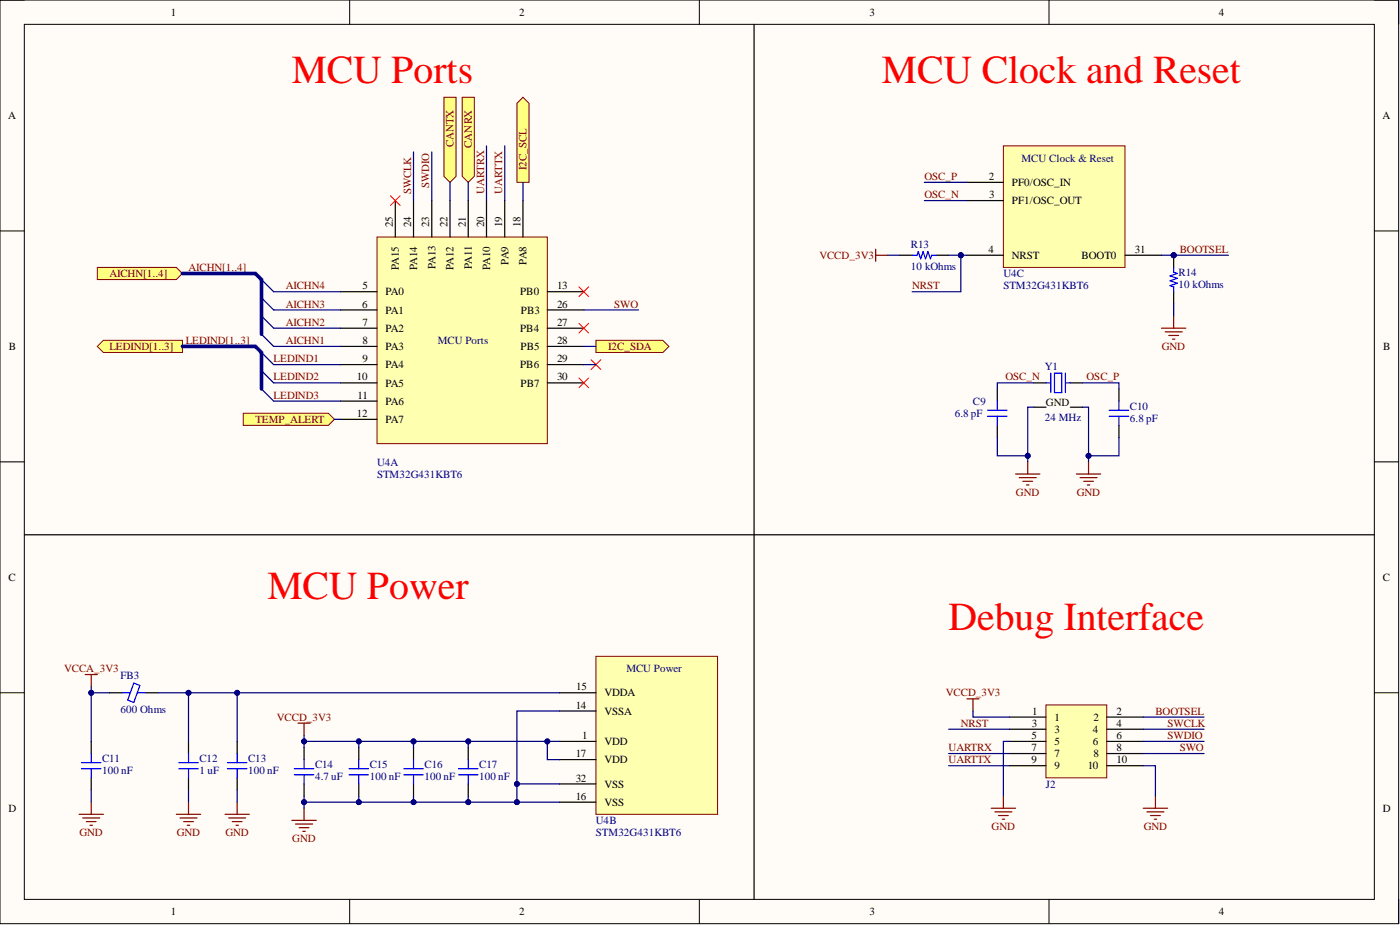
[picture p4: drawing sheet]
<svg xmlns="http://www.w3.org/2000/svg" width="292mm" height="193mm" viewBox="0 0 292 193" stroke-linecap="round" stroke-linejoin="round" font-family="sans-serif">
<defs><g id="words">
<g font-size="8.3" fill="#f00">
<text x="60.9" y="17.2">MCU Ports</text>
<text x="184" y="17.2">MCU Clock and Reset</text>
<text x="55.8" y="125">MCU Power</text>
<text x="197.9" y="131.3">Debug Interface</text>
</g>
<g font-size="2.3">
<text x="35.6" y="3.3">1</text>
<text x="108.4" y="3.3">2</text>
<text x="181.4" y="3.3">3</text>
<text x="254.3" y="3.3">4</text>
<text x="1.7" y="24.9">A</text>
<text x="288.4" y="24.9">A</text>
<text x="206.3" y="37.5">2</text>
<text x="206.4" y="41.3">3</text>
<text x="211.1" y="38.8">PF0/OSC_IN</text>
<text x="82" y="47.4" transform="rotate(-90 82 47.4)">25</text>
<text x="85.8" y="47.4" transform="rotate(-90 85.8 47.4)">24</text>
<text x="89.6" y="47.4" transform="rotate(-90 89.6 47.4)">23</text>
<text x="93.4" y="47.4" transform="rotate(-90 93.4 47.4)">22</text>
<text x="97.2" y="47.4" transform="rotate(-90 97.2 47.4)">21</text>
<text x="101" y="47.4" transform="rotate(-90 101 47.4)">20</text>
<text x="104.8" y="47.4" transform="rotate(-90 104.8 47.4)">19</text>
<text x="108.6" y="47.4" transform="rotate(-90 108.6 47.4)">18</text>
<text x="211.1" y="42.6">PF1/OSC_OUT</text>
<text x="206.2" y="52.7">4</text>
<text x="236.8" y="52.7">31</text>
<text x="83.2" y="56.3" transform="rotate(-90 83.2 56.3)">PA15</text>
<text x="87" y="56.4" transform="rotate(-90 87 56.4)">PA14</text>
<text x="90.8" y="56.2" transform="rotate(-90 90.8 56.2)">PA13</text>
<text x="94.7" y="56.4" transform="rotate(-90 94.7 56.4)">PA12</text>
<text x="98.5" y="56.1" transform="rotate(-90 98.5 56.1)">PA11</text>
<text x="102.3" y="56.4" transform="rotate(-90 102.3 56.4)">PA10</text>
<text x="106.1" y="55.2" transform="rotate(-90 106.1 55.2)">PA9</text>
<text x="109.9" y="55.2" transform="rotate(-90 109.9 55.2)">PA8</text>
<text x="211.1" y="54">NRST</text>
<text x="225.7" y="54">BOOT0</text>
<text x="75.5" y="64.2">6</text>
<text x="75.6" y="60.4">5</text>
<text x="80.4" y="61.6">PA0</text>
<text x="80.4" y="65.4">PA1</text>
<text x="108.5" y="61.6">PB0</text>
<text x="108.7" y="65.4">PB3</text>
<text x="116.2" y="64.2">26</text>
<text x="116.2" y="60.4">13</text>
<text x="75.6" y="68">7</text>
<text x="75.6" y="71.8">8</text>
<text x="80.4" y="69.2">PA2</text>
<text x="108.5" y="69.2">PB4</text>
<text x="116.2" y="71.8">28</text>
<text x="116.2" y="68">27</text>
<text x="1.9" y="73">B</text>
<text x="75.6" y="75.6">9</text>
<text x="80.4" y="73">PA3</text>
<text x="80.4" y="76.8">PA4</text>
<text x="108.5" y="76.8">PB6</text>
<text x="108.6" y="73">PB5</text>
<text x="116.2" y="75.6">29</text>
<text x="288.6" y="73">B</text>
<text x="74.4" y="79.4">10</text>
<text x="74.6" y="83.2">11</text>
<text x="80.4" y="80.6">PA5</text>
<text x="108.6" y="80.6">PB7</text>
<text x="116.2" y="79.4">30</text>
<text x="74.4" y="87">12</text>
<text x="80.4" y="84.4">PA6</text>
<text x="80.4" y="88.2">PA7</text>
<text x="218.2" y="84.7">GND</text>
<text x="1.8" y="121.2">C</text>
<text x="288.5" y="121.2">C</text>
<text x="120.1" y="147.8">14</text>
<text x="120.2" y="144">15</text>
<text x="126.1" y="149.1">VSSA</text>
<text x="126.1" y="145.3">VDDA</text>
<text x="215.4" y="149.1">1</text>
<text x="233" y="149.1">2</text>
<text x="121.5" y="154.2">1</text>
<text x="126.1" y="155.4">VDD</text>
<text x="215.2" y="154.2">5</text>
<text x="215.3" y="151.6">3</text>
<text x="220" y="150.4">1</text>
<text x="220" y="152.9">3</text>
<text x="220" y="155.4">5</text>
<text x="228" y="152.9">4</text>
<text x="228" y="155.4">6</text>
<text x="228.1" y="150.4">2</text>
<text x="233" y="151.6">4</text>
<text x="233" y="154.2">6</text>
<text x="120.1" y="158">17</text>
<text x="126.1" y="159.2">VDD</text>
<text x="215.2" y="156.7">7</text>
<text x="215.2" y="159.2">9</text>
<text x="220" y="158">7</text>
<text x="220" y="160.5">9</text>
<text x="226.9" y="160.5">10</text>
<text x="228.1" y="158">8</text>
<text x="233" y="156.7">8</text>
<text x="233" y="159.2">10</text>
<text x="120.1" y="163">32</text>
<text x="120.1" y="166.8">16</text>
<text x="126.1" y="164.3">VSS</text>
<text x="1.8" y="169.4">D</text>
<text x="126.1" y="168.1">VSS</text>
<text x="288.5" y="169.4">D</text>
<text x="35.6" y="190.9">1</text>
<text x="108.4" y="190.9">2</text>
<text x="181.4" y="190.9">3</text>
<text x="254.3" y="190.9">4</text>
</g>
<g font-size="2.3" fill="#800000">
<text x="94.7" y="30.7" transform="rotate(-90 94.7 30.7)">CANTX</text>
<text x="98.5" y="30.9" transform="rotate(-90 98.5 30.9)">CANRX</text>
<text x="109.9" y="35.5" transform="rotate(-90 109.9 35.5)">I2C_SCL</text>
<text x="85.8" y="40.6" transform="rotate(-90 85.8 40.6)">SWCLK</text>
<text x="89.6" y="39.3" transform="rotate(-90 89.6 39.3)">SWDIO</text>
<text x="101" y="40.6" transform="rotate(-90 101 40.6)">UARTRX</text>
<text x="104.8" y="40.6" transform="rotate(-90 104.8 40.6)">UARTTX</text>
<text x="192.9" y="37.5">OSC_P</text>
<text x="192.9" y="41.3">OSC_N</text>
<text x="246.1" y="52.7">BOOTSEL</text>
<text x="22.8" y="57.8">AICHN[1..4]</text>
<text x="39.3" y="56.5">AICHN[1..4]</text>
<text x="170.9" y="54">VCCD_3V3</text>
<text x="59.6" y="60.4">AICHN4</text>
<text x="59.6" y="64.2">AICHN3</text>
<text x="128.1" y="64.2">SWO</text>
<text x="190.3" y="60.4">NRST</text>
<text x="38.7" y="71.8">LEDIND[1..3]</text>
<text x="59.6" y="68">AICHN2</text>
<text x="59.6" y="71.8">AICHN1</text>
<text x="22.8" y="73">LEDIND[1..3]</text>
<text x="57.1" y="75.6">LEDIND1</text>
<text x="126.9" y="73">I2C_SDA</text>
<text x="242.4" y="73">GND</text>
<text x="57.1" y="83.2">LEDIND3</text>
<text x="57.1" y="79.4">LEDIND2</text>
<text x="209.8" y="79.4">OSC_N</text>
<text x="226.7" y="79.4">OSC_P</text>
<text x="53.3" y="88.2">TEMP_ALERT</text>
<text x="212" y="103.5">GND</text>
<text x="224.7" y="103.5">GND</text>
<text x="13.4" y="140.2">VCCA_3V3</text>
<text x="197.3" y="145.3">VCCD_3V3</text>
<text x="241.1" y="149.1">BOOTSEL</text>
<text x="57.8" y="150.4">VCCD_3V3</text>
<text x="200.5" y="151.6">NRST</text>
<text x="243.6" y="151.6">SWCLK</text>
<text x="243.6" y="154.2">SWDIO</text>
<text x="197.9" y="156.7">UARTRX</text>
<text x="197.9" y="159.2">UARTTX</text>
<text x="246.1" y="156.7">SWO</text>
<text x="206.9" y="173.2">GND</text>
<text x="238.6" y="173.2">GND</text>
<text x="16.6" y="174.4">GND</text>
<text x="36.9" y="174.4">GND</text>
<text x="47" y="174.4">GND</text>
<text x="61" y="175.7">GND</text>
</g>
<g font-size="2.3" fill="#000080">
<text x="213.2" y="33.7">MCU Clock &amp; Reset</text>
<text x="190.1" y="51.7">R13</text>
<text x="190.1" y="56.3">10 kOhms</text>
<text x="209.4" y="57.8">U4C</text>
<text x="245.9" y="57.6">R14</text>
<text x="209.4" y="60.4">STM32G431KBT6</text>
<text x="245.9" y="60.1">10 kOhms</text>
<text x="91.4" y="71.8">MCU Ports</text>
<text x="218" y="77.1">Y1</text>
<text x="199.2" y="87">6.8 pF</text>
<text x="203" y="84.4">C9</text>
<text x="218" y="87.7">24 MHz</text>
<text x="235.7" y="85.5">C10</text>
<text x="235.7" y="88">6.8 pF</text>
<text x="78.7" y="97.1">U4A</text>
<text x="78.7" y="99.6">STM32G431KBT6</text>
<text x="25.1" y="141.7">FB3</text>
<text x="130.7" y="140.2">MCU Power</text>
<text x="25.1" y="148.8">600 Ohms</text>
<text x="21.3" y="159">C11</text>
<text x="21.3" y="161.5">100 nF</text>
<text x="41.6" y="159">C12</text>
<text x="41.6" y="161.5">1 uF</text>
<text x="51.8" y="159">C13</text>
<text x="51.8" y="161.5">100 nF</text>
<text x="65.7" y="160.2">C14</text>
<text x="77.1" y="160.2">C15</text>
<text x="88.6" y="160.2">C16</text>
<text x="100" y="160.2">C17</text>
<text x="65.7" y="162.8">4.7 uF</text>
<text x="77.1" y="162.8">100 nF</text>
<text x="88.6" y="162.8">100 nF</text>
<text x="100" y="162.8">100 nF</text>
<text x="218.2" y="164.3">J2</text>
<text x="124.3" y="171.9">U4B</text>
<text x="124.3" y="174.4">STM32G431KBT6</text>
</g>
</g></defs>
<path d="M0 0h291.8v192.7h-291.8z" fill-rule="evenodd" fill="#fffcf8"/>
<path d="M0 0h291.8v192.7h-291.8z" fill="none" stroke="#000" stroke-width=".21"/>
<path d="M5.1 5.1h281.6v182.5h-281.6z" fill-rule="evenodd" fill="#fffcf8"/>
<g fill="none" stroke="#000" stroke-width=".21">
<path d="M0 0h5.1M5.1 5.1h281.6v182.5h-281.6zM73 0v5.1M145.9 0v5.1M218.9 0v5.1M286.7 0h5.1v5.1M0 48.2h5.1M286.7 48.2h5.1M0 96.4h5.1M286.7 96.4h5.1M0 144.5h5.1M286.7 144.5h5.1"/>
<path d="M73 187.6v5.1M145.9 187.6v5.1M218.9 187.6v5.1M291.8 187.6v5.1"/>
</g>
<path d="M62.2 150.9h2.5M63.4 150.9v2.5M60.9 171.1h5.1M61.7 171.9h3.5M62.4 172.7h2.1M63.2 173.4h.5M63.4 168.6v2.5" fill="none" stroke="#800000" stroke-width=".25"/>
<path d="M92.6 20.3h2.6v16.5l-1.3 1.2-1.3-1.2z" fill-rule="evenodd" fill="#ffff80"/>
<path d="M92.6 20.3h2.6v16.5l-1.3 1.2-1.3-1.2z" fill="none" stroke="#800000" stroke-width=".21"/>
<path d="M96.4 20.3h2.6v16.5l-1.3 1.2-1.3-1.2z" fill-rule="evenodd" fill="#ffff80"/>
<path d="M96.4 20.3h2.6v16.5l-1.3 1.2-1.3-1.2z" fill="none" stroke="#800000" stroke-width=".21"/>
<path d="M206.8 168.6h5.1M207.6 169.4h3.5M208.3 170.1h2.1M209.1 170.9h.5M209.4 166.1v2.5M238.5 168.6h5.1M239.3 169.4h3.5M240.1 170.1h2M240.8 170.9h.5M241.1 166.1v2.5" fill="none" stroke="#800000" stroke-width=".25"/>
<path d="M20.3 55.8h16.5l1.3 1.3-1.3 1.2h-16.5z" fill-rule="evenodd" fill="#ffff80"/>
<path d="M20.3 55.8h16.5l1.3 1.3-1.3 1.2h-16.5z" fill="none" stroke="#800000" stroke-width=".21"/>
<path d="M78.7 49.4h35.5v43.1h-35.5z" fill-rule="evenodd" fill="#ffffb0"/>
<path d="M78.7 49.4h35.5v43.1h-35.5z" fill="none" stroke="#800000" stroke-width=".21"/>
<g fill="none" stroke="#000" stroke-width=".25">
<path d="M82.5 41.8v7.6M86.3 41.8v7.6M90.1 41.8v7.6M93.9 41.8v7.6M97.7 41.8v7.6M101.5 41.8v7.6M105.3 41.8v7.6M109.1 41.8v7.6M71.1 60.9h7.6M71.1 64.7h7.6M71.1 68.5h7.6M71.1 72.3h7.6"/>
<path d="M71.1 76.1h7.6M71.1 79.9h7.6M114.2 60.9h7.6M114.2 64.7h7.6M114.2 68.5h7.6M114.2 72.3h7.6M114.2 76.1h7.6M114.2 79.9h7.6M71.1 83.7h7.6M71.1 87.5h7.6"/>
</g>
<path d="M124.3 136.9h25.4v33h-25.4z" fill-rule="evenodd" fill="#ffffb0"/>
<path d="M124.3 136.9h25.4v33h-25.4z" fill="none" stroke="#800000" stroke-width=".21"/>
<path d="M116.7 154.7h7.6M116.7 158.5h7.6M116.7 148.3h7.6M116.7 144.5h7.6M116.7 163.5h7.6M116.7 167.3h7.6" fill="none" stroke="#000" stroke-width=".25"/>
<path d="M209.4 30.4h25.3v25.4h-25.3z" fill-rule="evenodd" fill="#ffffb0"/>
<path d="M209.4 30.4h25.3v25.4h-25.3z" fill="none" stroke="#800000" stroke-width=".21"/>
<path d="M201.7 38h7.7M187.8 53.3h2.5M195.4 53.3h2.5M201.7 41.8h7.7M201.7 53.3h7.7M234.7 53.3h7.6" fill="none" stroke="#000" stroke-width=".25"/>
<path d="M54.6 58.3l2.5 2.6M54.6 62.1l2.5 2.6M54.6 65.9l2.5 2.6M54.6 69.7l2.5 2.6" fill="none" stroke="#000080" stroke-width=".25"/>
<path d="M190.3 53.3h1l.3-.8 .5 1.5 .5-1.5 .5 1.5 .5-1.5 .5 1.5 .3-.7h1" fill="none" stroke="#00f" stroke-width=".25"/>
<path d="M182.7 52v2.5M182.7 53.3h2.5" fill="none" stroke="#800000" stroke-width=".25"/>
<circle cx="244.9" cy="53.3" r=".51" fill="#000080"/>
<circle cx="244.9" cy="53.3" r=".51" fill="none" stroke="#000080" stroke-width=".21"/>
<path d="M244.9 53.3v2.5M244.9 60.9v2.5" fill="none" stroke="#000" stroke-width=".25"/>
<circle cx="244.9" cy="53.3" r=".51" fill="#000080"/>
<circle cx="244.9" cy="53.3" r=".51" fill="none" stroke="#000080" stroke-width=".21"/>
<path d="M244.9 55.8v1l.7 .3-1.5 .5 1.5 .5-1.5 .5 1.5 .5-1.5 .5 .8 .2v1.1" fill="none" stroke="#00f" stroke-width=".25"/>
<path d="M242.3 68.5h5.1M243.1 69.2h3.6M243.9 70h2M244.6 70.7h.5M244.9 65.9v2.6" fill="none" stroke="#800000" stroke-width=".25"/>
<path d="M20.3 72.3l1.3-1.3h16.5v2.5h-16.5z" fill-rule="evenodd" fill="#ffff80"/>
<path d="M20.3 72.3l1.3-1.3h16.5v2.5h-16.5z" fill="none" stroke="#800000" stroke-width=".21"/>
<path d="M157.3 5.1v182.5M5.1 111.6h281.6" fill="none" stroke="#000" stroke-width=".25"/>
<path d="M211.9 98.9h5.1M212.6 99.6h3.6M214.4 96.4v2.5M213.4 100.4h2M214.2 101.2h.5" fill="none" stroke="#800000" stroke-width=".25"/>
<path d="M218.2 147.1h12.7v15.2h-12.7z" fill-rule="evenodd" fill="#ffffb0"/>
<path d="M218.2 147.1h12.7v15.2h-12.7z" fill="none" stroke="#800000" stroke-width=".21"/>
<g fill="none" stroke="#000" stroke-width=".25">
<path d="M63.4 155.9v2.6M74.9 155.9v2.6M86.3 155.9v2.6M97.7 155.9v2.6M210.6 149.6h7.6M210.6 152.1h7.6M210.6 154.7h7.6M210.6 157.2h7.6M210.6 159.7h7.6M230.9 149.6h7.6M230.9 152.1h7.6M230.9 154.7h7.6"/>
<path d="M230.9 157.2h7.6M230.9 159.7h7.6M63.4 163.5v2.6M74.9 163.5v2.6M86.3 163.5v2.6M97.7 163.5v2.6"/>
</g>
<path d="M201.7 145.8h2.6M203 145.8v2.5" fill="none" stroke="#800000" stroke-width=".25"/>
<g fill="none" stroke="#00f" stroke-width=".25">
<path d="M63.4 158.5v1.9M74.9 158.5v1.9M86.3 158.5v1.9M97.7 158.5v1.9M61.4 161.6h4.1M61.4 160.4h4.1M63.4 161.6v1.9M72.8 161.6h4.1M72.8 160.4h4.1M74.9 161.6v1.9M84.2 161.6h4.1M84.2 160.4h4.1"/>
<path d="M86.3 161.6v1.9M95.7 161.6h4M95.7 160.4h4M97.7 161.6v1.9"/>
</g>
<path d="M124.3 71h14l1.3 1.3-1.3 1.2h-14z" fill-rule="evenodd" fill="#ffff80"/>
<path d="M124.3 71h14l1.3 1.3-1.3 1.2h-14z" fill="none" stroke="#800000" stroke-width=".21"/>
<path d="M107.8 21.6l1.3-1.3 1.3 1.3v16.4h-2.6z" fill-rule="evenodd" fill="#ffff80"/>
<path d="M107.8 21.6l1.3-1.3 1.3 1.3v16.4h-2.6z" fill="none" stroke="#800000" stroke-width=".21"/>
<path d="M81.5 40.8l2 2.1M83.5 40.8l-2 2.1M120.8 59.8l2 2.1M122.8 59.8l-2 2.1M120.8 78.9l2 2M120.8 67.4l2 2.1M122.8 78.9l-2 2M122.8 67.4l-2 2.1M123.3 75.1l2.1 2M125.4 75.1l-2.1 2" fill="none" stroke="#f00" stroke-width=".21"/>
<path d="M215.7 79.9h2.5M223.3 79.9h2.5M208.1 81.1v2.6M208.1 88.7v2.6M215.7 84.9h2.5M223.3 84.9h2.5M233.5 81.1v2.6M233.5 88.7v2.6" fill="none" stroke="#000" stroke-width=".25"/>
<g fill="none" stroke="#00f" stroke-width=".25">
<path d="M218.2 79.9h1M219.2 77.8v4.1M220 77.8h1.5v4.1h-1.5zM222.3 79.9h1M222.3 77.8v4.1M206.1 86.8h4M206.1 85.6h4M208.1 83.7v1.9M208.1 86.8v1.9M231.4 86.8h4.1M231.4 85.6h4.1M233.5 83.7v1.9"/>
<path d="M233.5 86.8v1.9"/>
</g>
<path d="M224.6 98.9h5.1M225.3 99.6h3.6M227.1 96.4v2.5M226.1 100.4h2M226.9 101.2h.5" fill="none" stroke="#800000" stroke-width=".25"/>
<path d="M50.8 86.2h17.7l1.3 1.3-1.3 1.2h-17.7z" fill-rule="evenodd" fill="#ffff80"/>
<path d="M50.8 86.2h17.7l1.3 1.3-1.3 1.2h-17.7z" fill="none" stroke="#800000" stroke-width=".21"/>
<path d="M54.6 73.5l2.5 2.6M54.6 77.3l2.5 2.6M244.9 63.4v2.5M54.6 81.1l2.5 2.6M19 143.3v1.2h3.8" fill="none" stroke="#000080" stroke-width=".25"/>
<g fill="none" stroke="#800000" stroke-width=".25">
<path d="M17.8 140.7h2.5M19 140.7v2.6M16.5 169.9h5.1M17.3 170.6h3.5M18 171.4h2M18.8 172.2h.5M19 167.3v2.6M36.8 169.9h5.1M37.6 170.6h3.5M38.3 171.4h2M39.1 172.2h.5M39.3 167.3v2.6"/>
<path d="M46.9 169.9h5.1M47.7 170.6h3.6M48.5 171.4h2M49.2 172.2h.5M49.5 167.3v2.6"/>
</g>
<g fill="none" stroke="#00f" stroke-width=".25">
<path d="M17 159.1h4.1M19 157.2v1.9M25.4 144.5h1.8M27.9 142.5l1.3 .5-1.3 3.6-1.3-.6zM28.7 144.5h1.8M37.3 159.1h4.1M39.3 157.2v1.9M47.5 159.1h4M49.5 157.2v1.9M17 160.4h4.1M19 160.4v1.9M37.3 160.4h4.1"/>
<path d="M39.3 160.4v1.9M47.5 160.4h4M49.5 160.4v1.9"/>
</g>
<path d="M19 154.7v2.5M22.8 144.5h2.6M30.5 144.5h2.5M39.3 154.7v2.5M49.5 154.7v2.5M19 162.3v2.5M39.3 162.3v2.5M49.5 162.3v2.5" fill="none" stroke="#000" stroke-width=".25"/>
<path d="M38.1 57.1h15.2l1.3 1.2v11.4" fill="none" stroke="#000080" stroke-width=".76"/>
<circle cx="19" cy="144.5" r=".51" fill="#000080"/>
<circle cx="19" cy="144.5" r=".51" fill="none" stroke="#000080" stroke-width=".21"/>
<path d="M33 144.5h6.3" fill="none" stroke="#000080" stroke-width=".25"/>
<circle cx="39.3" cy="144.5" r=".51" fill="#000080"/>
<circle cx="39.3" cy="144.5" r=".51" fill="none" stroke="#000080" stroke-width=".21"/>
<path d="M116.7 144.5h-77.4v10.2" fill="none" stroke="#000080" stroke-width=".25"/>
<circle cx="39.3" cy="144.5" r=".51" fill="#000080"/>
<circle cx="39.3" cy="144.5" r=".51" fill="none" stroke="#000080" stroke-width=".21"/>
<circle cx="49.5" cy="144.5" r=".51" fill="#000080"/>
<circle cx="49.5" cy="144.5" r=".51" fill="none" stroke="#000080" stroke-width=".21"/>
<path d="M57.1 79.9h14M57.1 76.1h14M57.1 72.3h14M57.1 68.5h14M57.1 64.7h14M57.1 60.9h14M57.1 83.7h14M74.9 166.1v1.2h-11.5" fill="none" stroke="#000080" stroke-width=".25"/>
<circle cx="63.4" cy="167.3" r=".51" fill="#000080"/>
<circle cx="63.4" cy="167.3" r=".51" fill="none" stroke="#000080" stroke-width=".21"/>
<circle cx="74.9" cy="167.3" r=".51" fill="#000080"/>
<circle cx="74.9" cy="167.3" r=".51" fill="none" stroke="#000080" stroke-width=".21"/>
<path d="M63.4 153.4v1.3h53.3" fill="none" stroke="#000080" stroke-width=".25"/>
<circle cx="63.4" cy="154.7" r=".51" fill="#000080"/>
<circle cx="63.4" cy="154.7" r=".51" fill="none" stroke="#000080" stroke-width=".21"/>
<circle cx="74.9" cy="154.7" r=".51" fill="#000080"/>
<circle cx="74.9" cy="154.7" r=".51" fill="none" stroke="#000080" stroke-width=".21"/>
<circle cx="86.3" cy="154.7" r=".51" fill="#000080"/>
<circle cx="86.3" cy="154.7" r=".51" fill="none" stroke="#000080" stroke-width=".21"/>
<circle cx="97.7" cy="154.7" r=".51" fill="#000080"/>
<circle cx="97.7" cy="154.7" r=".51" fill="none" stroke="#000080" stroke-width=".21"/>
<circle cx="114.2" cy="154.7" r=".51" fill="#000080"/>
<circle cx="114.2" cy="154.7" r=".51" fill="none" stroke="#000080" stroke-width=".21"/>
<path d="M69.8 87.5h1.3M86.3 166.1v1.2h-11.4" fill="none" stroke="#000080" stroke-width=".25"/>
<circle cx="74.9" cy="167.3" r=".51" fill="#000080"/>
<circle cx="74.9" cy="167.3" r=".51" fill="none" stroke="#000080" stroke-width=".21"/>
<circle cx="86.3" cy="167.3" r=".51" fill="#000080"/>
<circle cx="86.3" cy="167.3" r=".51" fill="none" stroke="#000080" stroke-width=".21"/>
<path d="M97.7 166.1v1.2h-11.4" fill="none" stroke="#000080" stroke-width=".25"/>
<circle cx="86.3" cy="167.3" r=".51" fill="#000080"/>
<circle cx="86.3" cy="167.3" r=".51" fill="none" stroke="#000080" stroke-width=".21"/>
<circle cx="97.7" cy="167.3" r=".51" fill="#000080"/>
<circle cx="97.7" cy="167.3" r=".51" fill="none" stroke="#000080" stroke-width=".21"/>
<path d="M97.7 167.3h19" fill="none" stroke="#000080" stroke-width=".25"/>
<circle cx="97.7" cy="167.3" r=".51" fill="#000080"/>
<circle cx="97.7" cy="167.3" r=".51" fill="none" stroke="#000080" stroke-width=".21"/>
<circle cx="107.8" cy="167.3" r=".51" fill="#000080"/>
<circle cx="107.8" cy="167.3" r=".51" fill="none" stroke="#000080" stroke-width=".21"/>
<path d="M116.7 163.5h-8.9v3.8" fill="none" stroke="#000080" stroke-width=".25"/>
<circle cx="107.8" cy="163.5" r=".51" fill="#000080"/>
<circle cx="107.8" cy="163.5" r=".51" fill="none" stroke="#000080" stroke-width=".21"/>
<circle cx="107.8" cy="167.3" r=".51" fill="#000080"/>
<circle cx="107.8" cy="167.3" r=".51" fill="none" stroke="#000080" stroke-width=".21"/>
<path d="M116.7 148.3h-8.9v15.2" fill="none" stroke="#000080" stroke-width=".25"/>
<circle cx="107.8" cy="163.5" r=".51" fill="#000080"/>
<circle cx="107.8" cy="163.5" r=".51" fill="none" stroke="#000080" stroke-width=".21"/>
<path d="M114.2 154.7v3.8h2.5" fill="none" stroke="#000080" stroke-width=".25"/>
<circle cx="114.2" cy="154.7" r=".51" fill="#000080"/>
<circle cx="114.2" cy="154.7" r=".51" fill="none" stroke="#000080" stroke-width=".21"/>
<path d="M185.2 53.3h2.6M200.5 53.3v7.6h-10.2M121.8 76.1h2.5M121.8 72.3h2.5M121.8 64.7h11.4" fill="none" stroke="#000080" stroke-width=".25"/>
<circle cx="200.5" cy="53.3" r=".51" fill="#000080"/>
<circle cx="200.5" cy="53.3" r=".51" fill="none" stroke="#000080" stroke-width=".21"/>
<path d="M192.9 38h8.8M192.9 41.8h8.8M197.9 53.3h2.6M197.9 159.7h12.7M197.9 157.2h12.7M197.9 152.1h12.7" fill="none" stroke="#000080" stroke-width=".25"/>
<circle cx="200.5" cy="53.3" r=".51" fill="#000080"/>
<circle cx="200.5" cy="53.3" r=".51" fill="none" stroke="#000080" stroke-width=".21"/>
<path d="M200.5 53.3h1.2" fill="none" stroke="#000080" stroke-width=".25"/>
<circle cx="200.5" cy="53.3" r=".51" fill="#000080"/>
<circle cx="200.5" cy="53.3" r=".51" fill="none" stroke="#000080" stroke-width=".21"/>
<path d="M215.7 84.9h-1.3v10.2h-6.3v-3.8M203 148.3v1.3h7.6" fill="none" stroke="#000080" stroke-width=".25"/>
<circle cx="214.4" cy="95.1" r=".51" fill="#000080"/>
<circle cx="214.4" cy="95.1" r=".51" fill="none" stroke="#000080" stroke-width=".21"/>
<path d="M215.7 79.9h-7.6v1.2M225.8 84.9h1.3v10.2M210.6 154.7h-1.2v11.4" fill="none" stroke="#000080" stroke-width=".25"/>
<circle cx="227.1" cy="95.1" r=".51" fill="#000080"/>
<circle cx="227.1" cy="95.1" r=".51" fill="none" stroke="#000080" stroke-width=".21"/>
<path d="M225.8 79.9h7.7v1.2M233.5 91.3v3.8h-6.4v1.3" fill="none" stroke="#000080" stroke-width=".25"/>
<circle cx="227.1" cy="95.1" r=".51" fill="#000080"/>
<circle cx="227.1" cy="95.1" r=".51" fill="none" stroke="#000080" stroke-width=".21"/>
<path d="M242.3 53.3h2.6M238.5 159.7h2.6v6.4M238.5 157.2h12.7M238.5 154.7h12.7M238.5 152.1h12.7M238.5 149.6h12.7" fill="none" stroke="#000080" stroke-width=".25"/>
<circle cx="244.9" cy="53.3" r=".51" fill="#000080"/>
<circle cx="244.9" cy="53.3" r=".51" fill="none" stroke="#000080" stroke-width=".21"/>
<path d="M244.9 53.3h11.4" fill="none" stroke="#000080" stroke-width=".25"/>
<circle cx="244.9" cy="53.3" r=".51" fill="#000080"/>
<circle cx="244.9" cy="53.3" r=".51" fill="none" stroke="#000080" stroke-width=".21"/>
<path d="M19 144.5v10.2M19 164.8v2.5" fill="none" stroke="#000080" stroke-width=".25"/>
<circle cx="19" cy="144.5" r=".51" fill="#000080"/>
<circle cx="19" cy="144.5" r=".51" fill="none" stroke="#000080" stroke-width=".21"/>
<path d="M49.5 144.5v10.2M39.3 164.8v2.5M49.5 164.8v2.5" fill="none" stroke="#000080" stroke-width=".25"/>
<circle cx="49.5" cy="144.5" r=".51" fill="#000080"/>
<circle cx="49.5" cy="144.5" r=".51" fill="none" stroke="#000080" stroke-width=".21"/>
<path d="M63.4 166.1v2.5" fill="none" stroke="#000080" stroke-width=".25"/>
<circle cx="63.4" cy="167.3" r=".51" fill="#000080"/>
<circle cx="63.4" cy="167.3" r=".51" fill="none" stroke="#000080" stroke-width=".21"/>
<path d="M63.4 154.7v1.2" fill="none" stroke="#000080" stroke-width=".25"/>
<circle cx="63.4" cy="154.7" r=".51" fill="#000080"/>
<circle cx="63.4" cy="154.7" r=".51" fill="none" stroke="#000080" stroke-width=".21"/>
<path d="M74.9 154.7v1.2" fill="none" stroke="#000080" stroke-width=".25"/>
<circle cx="74.9" cy="154.7" r=".51" fill="#000080"/>
<circle cx="74.9" cy="154.7" r=".51" fill="none" stroke="#000080" stroke-width=".21"/>
<path d="M86.3 154.7v1.2" fill="none" stroke="#000080" stroke-width=".25"/>
<circle cx="86.3" cy="154.7" r=".51" fill="#000080"/>
<circle cx="86.3" cy="154.7" r=".51" fill="none" stroke="#000080" stroke-width=".21"/>
<path d="M86.3 31.7v10.1M90.1 31.7v10.1M93.9 38v3.8M97.7 154.7v1.2" fill="none" stroke="#000080" stroke-width=".25"/>
<circle cx="97.7" cy="154.7" r=".51" fill="#000080"/>
<circle cx="97.7" cy="154.7" r=".51" fill="none" stroke="#000080" stroke-width=".21"/>
<path d="M97.7 38v3.8M101.5 30.4v11.4M105.3 30.4v11.4M109.1 38v3.8M214.4 95.1v1.3" fill="none" stroke="#000080" stroke-width=".25"/>
<circle cx="214.4" cy="95.1" r=".51" fill="#000080"/>
<circle cx="214.4" cy="95.1" r=".51" fill="none" stroke="#000080" stroke-width=".21"/>
<path d="M38.1 72.3h15.2l1.3 1.2v7.6" fill="none" stroke="#000080" stroke-width=".76"/>
<use href="#words"/>
</svg>
